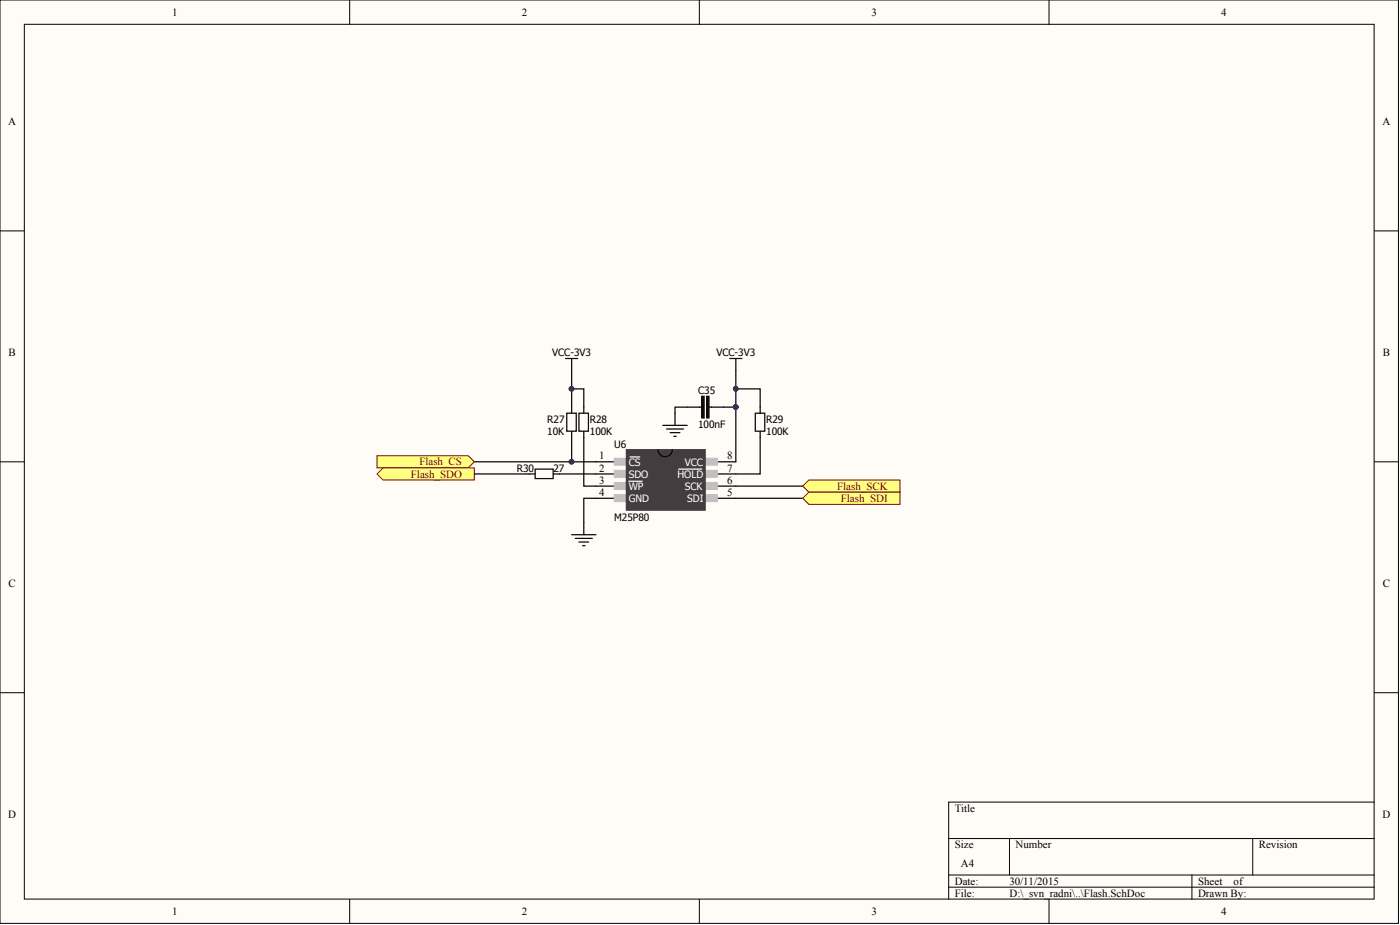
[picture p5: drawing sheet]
<svg xmlns="http://www.w3.org/2000/svg" width="292mm" height="193mm" viewBox="0 0 292 193" stroke-linecap="round" stroke-linejoin="round" font-family="sans-serif">
<defs><g id="words">
<g font-size="2.3">
<text x="35.9" y="3.3">1</text>
<text x="108.9" y="3.3">2</text>
<text x="181.8" y="3.3">3</text>
<text x="254.8" y="3.3">4</text>
<text x="1.7" y="26.1">A</text>
<text x="288.4" y="26.1">A</text>
<text x="1.8" y="74.3">B</text>
<text x="288.5" y="74.3">B</text>
<text x="125" y="95.8">1</text>
<text x="151.7" y="95.8">8</text>
<text x="125" y="98.4">2</text>
<text x="125" y="100.9">3</text>
<text x="151.7" y="100.9">6</text>
<text x="151.7" y="98.4">7</text>
<text x="125" y="103.4">4</text>
<text x="151.7" y="103.4">5</text>
<text x="1.8" y="122.5">C</text>
<text x="288.5" y="122.5">C</text>
<text x="1.7" y="170.6">D</text>
<text x="199.2" y="169.4">Title</text>
<text x="288.4" y="170.6">D</text>
<text x="199.2" y="177">Size</text>
<text x="211.9" y="177">Number</text>
<text x="262.6" y="177">Revision</text>
<text x="199.2" y="184.6">Date:</text>
<text x="200.5" y="180.8">A4</text>
<text x="210.6" y="184.6">30/11/2015</text>
<text x="250" y="184.6">Sheet</text>
<text x="257.4" y="184.6">of</text>
<text x="35.9" y="190.9">1</text>
<text x="108.9" y="190.9">2</text>
<text x="181.8" y="190.9">3</text>
<text x="199.2" y="187.1">File:</text>
<text x="210.6" y="187.1">D:\_svn_radni\..\Flash.SchDoc</text>
<text x="250" y="187.1">Drawn By:</text>
<text x="254.8" y="190.9">4</text>
</g>
<g font-size="2.3" fill="#800000">
<text x="85.7" y="99.6">Flash_SDO</text>
<text x="87.5" y="97.1">Flash_CS</text>
<text x="174.7" y="102.2">Flash_SCK</text>
<text x="175.4" y="104.7">Flash_SDI</text>
</g>
<g font-size="2.1">
<text x="115.2" y="74.4">VCC-3V3</text>
<text x="149.5" y="74.4">VCC-3V3</text>
<text x="145.7" y="82.2">C35</text>
<text x="114.2" y="88.3">R27</text>
<text x="123.1" y="88.3">R28</text>
<text x="145.7" y="89.3">100nF</text>
<text x="159.9" y="88.3">R29</text>
<text x="114.2" y="90.8">10K</text>
<text x="123.1" y="90.8">100K</text>
<text x="128.1" y="93.4">U6</text>
<text x="159.9" y="90.8">100K</text>
<text x="107.8" y="98.5">R30</text>
<text x="115.5" y="98.5">27</text>
<text x="128.1" y="108.6">M25P80</text>
</g>
<g font-size="2.1" fill="#fff">
<text x="131.2" y="97.2">CS</text>
<text x="131.2" y="99.7">SDO</text>
<text x="141.3" y="99.7">HOLD</text>
<text x="142.9" y="97.2">VCC</text>
<text x="131.2" y="102.3">WP</text>
<text x="131.2" y="104.8">GND</text>
<text x="142.9" y="102.3">SCK</text>
<text x="143.4" y="104.8">SDI</text>
</g>
</g></defs>
<g fill="#fffcf8" stroke="#000" stroke-width=".21">
<path d="M0 0h291.8v192.6h-291.8z"/>
<path d="M5.1 5.1h281.6v182.5h-281.6z"/>
</g>
<g fill="none" stroke="#000" stroke-width=".21">
<path d="M73 0v5.1M145.9 0v5.1M218.9 0v5.1M0 48.2h5.1M286.8 48.2h5M0 96.3h5.1M146.4 82.7h.5v4.5h-.5zM147.4 82.7h.5v4.5h-.5zM286.8 96.3h5M0 144.5h5.1M286.8 144.5h5M197.9 174.9h88.9"/>
<path d="M210.6 174.9v7.6M261.4 174.9v7.6M286.8 167.3h-88.9v20.3M73 187.6v5.1M145.9 187.6v5.1M197.9 182.5h88.9M197.9 185.1h88.9M218.9 187.6v5.1M248.7 182.5v5.1"/>
</g>
<g fill="none" stroke="#000" stroke-width=".25">
<path d="M119.3 77.3v3.8M99 96.3h20.3M118.3 86.2h1.9v3.8h-1.9zM119.3 90v6.3h5M119.3 86.2v-5.1h2.5v5.1M120.8 86.2h2v3.8h-2zM121.8 90v11.4h2.5M138.3 88.7h5.1M139.1 89.5h3.5M139.8 90.3h2.1M140.6 91h.5M146.4 84.9h-5.6v3.8"/>
<path d="M147.9 84.9h3.1M153.5 81.1h5.1v5.1M153.5 84.9v11.4M157.6 86.2h2v3.8h-2zM158.6 90v1.3M119.3 111.6h5M120 112.3h3.6M120.8 113.1h2M121.6 113.8h.5M124.3 103.9h-2.5v7.7M153.5 101.4h14M153.5 103.9h14"/>
</g>
<g fill="#000">
<path d="M146.4 82.7h.5v4.5h-.5z" fill-rule="evenodd"/>
<path d="M147.4 82.7h.5v4.5h-.5z" fill-rule="evenodd"/>
</g>
<g fill="#000080" stroke="#000080" stroke-width=".21">
<circle cx="119.2" cy="96.3" r=".48"/>
<circle cx="119.2" cy="81.1" r=".48"/>
<circle cx="153.5" cy="84.9" r=".48"/>
<circle cx="153.5" cy="81.1" r=".48"/>
</g>
<g fill="#ffff80" stroke="#800000" stroke-width=".21">
<path d="M78.7 95.1h19l1.3 1.2-1.3 1.3h-19z" fill-rule="evenodd"/>
<path d="M78.7 98.9l1.2-1.3h19.1v2.5h-19.1z" fill-rule="evenodd"/>
<path d="M167.5 101.4l1.3-1.3h19v2.6h-19z" fill-rule="evenodd"/>
<path d="M167.5 103.9l1.3-1.2h19v2.5h-19z" fill-rule="evenodd"/>
</g>
<g fill="none" stroke="#000" stroke-width=".25">
<path d="M118 74.8h2.5M119.3 74.8v2.5M152.3 74.8h2.5M153.5 74.8v10.1h-2.5M99 98.9h12.7M111.7 97.9h3.7v1.9h-3.7zM115.5 98.9h12.6M124.3 96.3h3.8M140.3 93.8a1.5 1.5 0 0 1-1.5 1.5 1.5 1.5 0 0 1-1.5-1.5M149.7 96.3h3.8M158.6 91.3v7.6h-8.9M124.3 101.4h3.8"/>
<path d="M124.3 103.9h3.8M149.7 101.4h3.8M149.7 103.9h3.8"/>
</g>
<g fill="#c0c0c0" stroke="#c0c0c0" stroke-width=".21">
<path d="M128.1 95.6h2.5v1.5h-2.5z"/>
<path d="M128.1 98.1h2.5v1.5h-2.5z"/>
<path d="M128.1 100.7h2.5v1.4h-2.5z"/>
<path d="M128.1 103.2h2.5v1.5h-2.5z"/>
<path d="M147.2 95.6h2.5v1.5h-2.5z"/>
<path d="M147.2 98.1h2.5v1.5h-2.5z"/>
<path d="M147.2 100.7h2.5v1.4h-2.5z"/>
<path d="M147.2 103.2h2.5v1.5h-2.5z"/>
</g>
<path d="M130.7 93.8h16.4v12.6h-16.4z" fill="#443c3e" stroke="#443c3e" stroke-width=".25"/>
<path d="M131.4 95.3h2.1M141.6 97.9h4.8M131.2 100.4h2.8" fill="none" stroke="#fff" stroke-width=".25"/>
<g fill="#000080" stroke="#000080" stroke-width=".21">
<circle cx="153.5" cy="84.9" r=".48"/>
<circle cx="153.5" cy="81.1" r=".48"/>
</g>
<use href="#words"/>
</svg>
